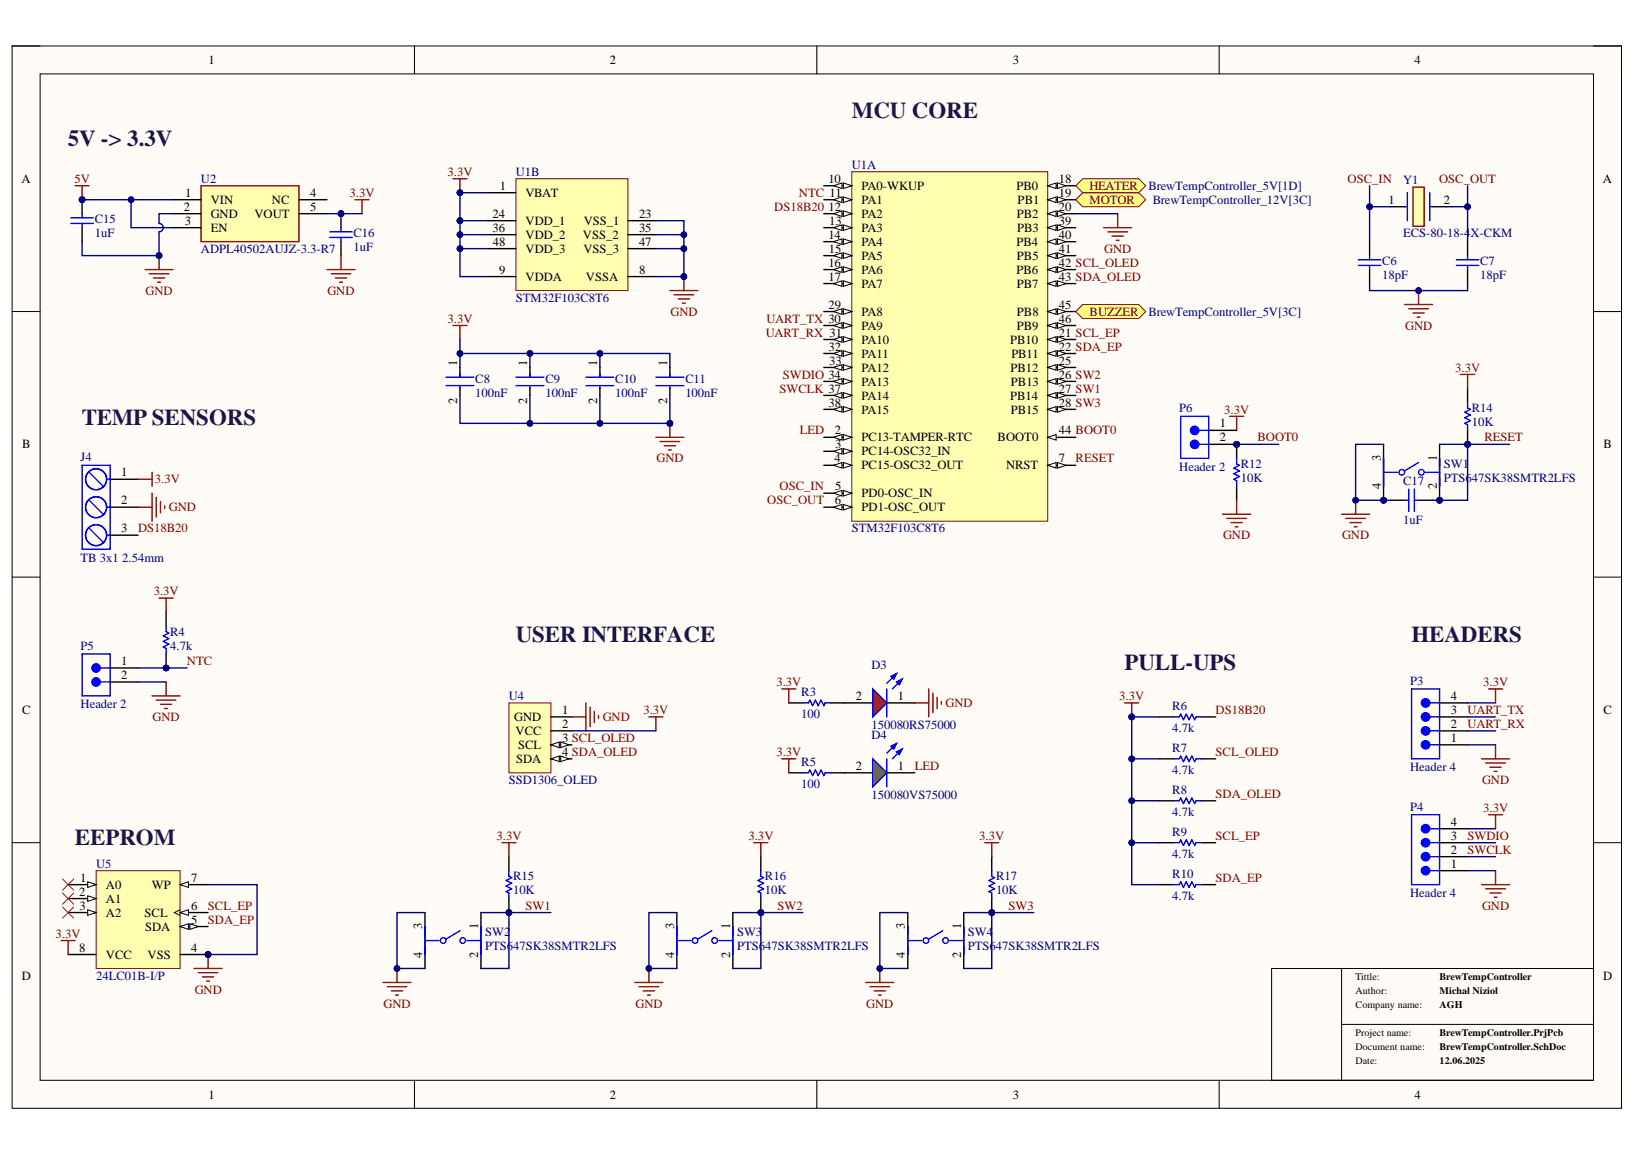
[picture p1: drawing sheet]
<svg xmlns="http://www.w3.org/2000/svg" width="297mm" height="210mm" viewBox="0 0 297 210" stroke-linecap="round" stroke-linejoin="round" font-family="sans-serif">
<defs><g id="words">
<g font-size="4.1" fill="#20124d">
<text x="154.7" y="21.4">MCU CORE</text>
<text x="12.3" y="26.5">5V -&gt; 3.3V</text>
<text x="14.9" y="77.2">TEMP SENSORS</text>
<text x="93.7" y="116.6">USER INTERFACE</text>
<text x="256.3" y="116.6">HEADERS</text>
<text x="204.2" y="121.6">PULL-UPS</text>
<text x="13.6" y="153.4">EEPROM</text>
</g>
<g font-size="2.3">
<text x="37.8" y="11.6">1</text>
<text x="110.7" y="11.6">2</text>
<text x="183.9" y="11.6">3</text>
<text x="256.8" y="11.6">4</text>
<text x="3.9" y="33.2">A</text>
<text x="33.6" y="35.8">1</text>
<text x="56.3" y="35.8">4</text>
<text x="90.8" y="34.5">1</text>
<text x="95.4" y="35.8">VBAT</text>
<text x="150.4" y="33.2">10</text>
<text x="156.4" y="34.5">PA0-WKUP</text>
<text x="184.6" y="34.5">PB0</text>
<text x="192.3" y="33.2">18</text>
<text x="192.3" y="35.8">19</text>
<text x="291" y="33.2">A</text>
<text x="33.4" y="38.3">2</text>
<text x="33.5" y="40.8">3</text>
<text x="38.3" y="37">VIN</text>
<text x="38.3" y="39.6">GND</text>
<text x="46.2" y="39.6">VOUT</text>
<text x="49.4" y="37">NC</text>
<text x="56.3" y="38.3">5</text>
<text x="89.4" y="39.6">24</text>
<text x="95.4" y="40.8">VDD_1</text>
<text x="106" y="40.8">VSS_1</text>
<text x="116" y="39.6">23</text>
<text x="150.4" y="38.3">12</text>
<text x="150.5" y="40.8">13</text>
<text x="156.4" y="37">PA1</text>
<text x="156.4" y="39.6">PA2</text>
<text x="184.6" y="39.6">PB2</text>
<text x="184.8" y="37">PB1</text>
<text x="192.3" y="38.3">20</text>
<text x="192.3" y="40.8">39</text>
<text x="252.1" y="37">1</text>
<text x="262.1" y="37">2</text>
<text x="38.3" y="42.1">EN</text>
<text x="89.4" y="42.1">36</text>
<text x="89.5" y="44.6">48</text>
<text x="95.4" y="43.4">VDD_2</text>
<text x="95.4" y="45.9">VDD_3</text>
<text x="105.8" y="43.4">VSS_2</text>
<text x="105.9" y="45.9">VSS_3</text>
<text x="116" y="42.1">35</text>
<text x="116" y="44.6">47</text>
<text x="150.4" y="43.4">14</text>
<text x="150.5" y="45.9">15</text>
<text x="156.4" y="42.1">PA3</text>
<text x="156.4" y="44.6">PA4</text>
<text x="156.4" y="47.2">PA5</text>
<text x="184.6" y="44.6">PB4</text>
<text x="184.6" y="47.2">PB5</text>
<text x="184.7" y="42.1">PB3</text>
<text x="192.3" y="43.4">40</text>
<text x="192.3" y="45.9">41</text>
<text x="90.6" y="49.7">9</text>
<text x="95.4" y="51">VDDA</text>
<text x="106.4" y="51">VSSA</text>
<text x="116" y="49.7">8</text>
<text x="150.4" y="48.4">16</text>
<text x="150.4" y="51">17</text>
<text x="156.4" y="49.7">PA6</text>
<text x="156.4" y="52.2">PA7</text>
<text x="184.6" y="49.7">PB6</text>
<text x="184.6" y="52.2">PB7</text>
<text x="192.3" y="48.4">42 SCL_OLED</text>
<text x="192.3" y="51">43 SDA_OLED</text>
<text x="150.4" y="56">29</text>
<text x="156.4" y="57.3">PA8</text>
<text x="156.4" y="59.8">PA9</text>
<text x="184.6" y="59.8">PB9</text>
<text x="184.6" y="57.3">PB8</text>
<text x="192.3" y="56">45</text>
<text x="192.3" y="58.6">46</text>
<text x="150.4" y="63.7">32</text>
<text x="156.4" y="62.4">PA10</text>
<text x="156.4" y="64.9">PA11</text>
<text x="183.4" y="62.4">PB10</text>
<text x="183.6" y="64.9">PB11</text>
<text x="192.3" y="61.1">21 SCL_EP</text>
<text x="192.3" y="63.7">22 SDA_EP</text>
<text x="83" y="66.5" transform="rotate(-90 83 66.5)">1</text>
<text x="95.7" y="66.5" transform="rotate(-90 95.7 66.5)">1</text>
<text x="108.4" y="66.5" transform="rotate(-90 108.4 66.5)">1</text>
<text x="121.1" y="66.5" transform="rotate(-90 121.1 66.5)">1</text>
<text x="150.5" y="66.2">33</text>
<text x="156.4" y="67.5">PA12</text>
<text x="156.4" y="70">PA13</text>
<text x="183.5" y="67.5">PB12</text>
<text x="183.5" y="70">PB13</text>
<text x="192.3" y="66.2">25</text>
<text x="192.3" y="68.7">26 SW2</text>
<text x="192.3" y="71.3">27 SW1</text>
<text x="83" y="73.4" transform="rotate(-90 83 73.4)">2</text>
<text x="95.7" y="73.4" transform="rotate(-90 95.7 73.4)">2</text>
<text x="108.4" y="73.4" transform="rotate(-90 108.4 73.4)">2</text>
<text x="121.1" y="73.4" transform="rotate(-90 121.1 73.4)">2</text>
<text x="150.4" y="73.8">38</text>
<text x="156.4" y="72.5">PA14</text>
<text x="156.4" y="75.1">PA15</text>
<text x="183.4" y="72.5">PB14</text>
<text x="183.5" y="75.1">PB15</text>
<text x="192.3" y="73.8">28 SW3</text>
<text x="221.5" y="77.6">1</text>
<text x="4" y="81.4">B</text>
<text x="151.5" y="84">4</text>
<text x="151.6" y="78.9">2</text>
<text x="151.7" y="81.4">3</text>
<text x="156.4" y="80.2">PC13-TAMPER-RTC</text>
<text x="156.4" y="82.7">PC14-OSC32_IN</text>
<text x="181.1" y="80.2">BOOT0</text>
<text x="192.3" y="78.9">44 BOOT0</text>
<text x="192.3" y="84">7</text>
<text x="221.5" y="80.2">2</text>
<text x="250.7" y="83.7" transform="rotate(-90 250.7 83.7)">3</text>
<text x="260.9" y="83.7" transform="rotate(-90 260.9 83.7)">1</text>
<text x="291.2" y="81.4">B</text>
<text x="22" y="86.5">1</text>
<text x="151.6" y="89.1">5</text>
<text x="156.4" y="85.2">PC15-OSC32_OUT</text>
<text x="182.7" y="85.2">NRST</text>
<text x="250.7" y="88.9" transform="rotate(-90 250.7 88.9)">4</text>
<text x="260.9" y="88.9" transform="rotate(-90 260.9 88.9)">2</text>
<text x="22" y="91.6">2</text>
<text x="151.6" y="91.6">6</text>
<text x="156.4" y="90.3">PD0-OSC_IN</text>
<text x="156.4" y="92.9">PD1-OSC_OUT</text>
<text x="22" y="96.7">3</text>
<text x="22" y="123.3">2</text>
<text x="22" y="120.8">1</text>
<text x="4" y="129.6">C</text>
<text x="93.4" y="130.9">GND</text>
<text x="102.1" y="129.6">1</text>
<text x="155.4" y="127.1">2</text>
<text x="163" y="127.1">1</text>
<text x="263.4" y="129.6">3</text>
<text x="263.4" y="127.1">4</text>
<text x="291.2" y="129.6">C</text>
<text x="93.6" y="133.5">VCC</text>
<text x="94.1" y="136">SCL</text>
<text x="102.1" y="132.2">2</text>
<text x="102.1" y="137.3">4 SDA_OLED</text>
<text x="102.1" y="134.7">3 SCL_OLED</text>
<text x="263.4" y="132.2">2</text>
<text x="263.4" y="134.7">1</text>
<text x="93.7" y="138.5">SDA</text>
<text x="155.4" y="139.8">2</text>
<text x="163" y="139.8">1</text>
<text x="263.4" y="150">4</text>
<text x="263.4" y="155">2</text>
<text x="263.4" y="152.5">3</text>
<text x="14.5" y="160.1">1</text>
<text x="19.2" y="161.4">A0</text>
<text x="27.6" y="161.4">WP</text>
<text x="34.7" y="160.1">7</text>
<text x="263.4" y="157.6">1</text>
<text x="14.4" y="162.6">2</text>
<text x="14.5" y="165.2">3</text>
<text x="19.2" y="166.4">A2</text>
<text x="19.2" y="163.9">A1</text>
<text x="26.3" y="166.4">SCL</text>
<text x="34.7" y="167.7">5</text>
<text x="34.7" y="165.2">6</text>
<text x="14.4" y="172.8">8</text>
<text x="26.3" y="169">SDA</text>
<text x="34.7" y="172.8">4</text>
<text x="76.7" y="173.9" transform="rotate(-90 76.7 173.9)">4</text>
<text x="76.7" y="168.8" transform="rotate(-90 76.7 168.8)">3</text>
<text x="86.8" y="173.9" transform="rotate(-90 86.8 173.9)">2</text>
<text x="86.8" y="168.8" transform="rotate(-90 86.8 168.8)">1</text>
<text x="122.4" y="173.9" transform="rotate(-90 122.4 173.9)">4</text>
<text x="122.4" y="168.8" transform="rotate(-90 122.4 168.8)">3</text>
<text x="132.6" y="173.9" transform="rotate(-90 132.6 173.9)">2</text>
<text x="132.6" y="168.8" transform="rotate(-90 132.6 168.8)">1</text>
<text x="164.3" y="173.9" transform="rotate(-90 164.3 173.9)">4</text>
<text x="164.3" y="168.8" transform="rotate(-90 164.3 168.8)">3</text>
<text x="174.5" y="173.9" transform="rotate(-90 174.5 173.9)">2</text>
<text x="174.5" y="168.8" transform="rotate(-90 174.5 168.8)">1</text>
<text x="4" y="177.9">D</text>
<text x="19.2" y="174.1">VCC</text>
<text x="26.8" y="174.1">VSS</text>
<text x="291.1" y="177.9">D</text>
<text x="37.8" y="199.5">1</text>
<text x="110.7" y="199.5">2</text>
<text x="183.9" y="199.5">3</text>
<text x="256.8" y="199.5">4</text>
</g>
<g font-size="2.3" fill="#800000">
<text x="13.5" y="33.2">5V</text>
<text x="63.5" y="35.8">3.3V</text>
<text x="81.3" y="31.9">3.3V</text>
<text x="145.1" y="35.8">NTC 11</text>
<text x="197.8" y="34.5">HEATER</text>
<text x="244.7" y="33.2">OSC_IN</text>
<text x="261.3" y="33.2">OSC_OUT</text>
<text x="140.6" y="38.3">DS18B20</text>
<text x="197.8" y="37">MOTOR</text>
<text x="200.5" y="45.9">GND</text>
<text x="26.4" y="53.5">GND</text>
<text x="59.4" y="53.5">GND</text>
<text x="81.3" y="58.6">3.3V</text>
<text x="121.7" y="57.3">GND</text>
<text x="139.1" y="58.6">UART_TX 30</text>
<text x="197.8" y="57.3">BUZZER</text>
<text x="255.1" y="59.8">GND</text>
<text x="139" y="61.1">UART_RX 31</text>
<text x="141.5" y="71.3">SWCLK 37</text>
<text x="142.2" y="68.7">SWDIO 34</text>
<text x="264.2" y="67.5">3.3V</text>
<text x="222.3" y="75.1">3.3V</text>
<text x="119.2" y="84">GND</text>
<text x="145.2" y="78.9">LED</text>
<text x="195.3" y="84">RESET</text>
<text x="228.3" y="80.2">BOOT0</text>
<text x="269.5" y="80.2">RESET</text>
<text x="28.1" y="87.8">3.3V</text>
<text x="141.6" y="89.1">OSC_IN</text>
<text x="30.7" y="92.9">GND</text>
<text x="139.3" y="91.6">OSC_OUT</text>
<text x="25.1" y="96.7">DS18B20</text>
<text x="222.1" y="97.9">GND</text>
<text x="243.7" y="97.9">GND</text>
<text x="27.9" y="108.1">3.3V</text>
<text x="34" y="120.8">NTC</text>
<text x="141" y="124.6">3.3V</text>
<text x="269.3" y="124.6">3.3V</text>
<text x="27.7" y="130.9">GND</text>
<text x="109.4" y="130.9">GND</text>
<text x="116.8" y="129.6">3.3V</text>
<text x="171.7" y="128.4">GND</text>
<text x="203.2" y="127.1">3.3V</text>
<text x="220.7" y="129.6">DS18B20</text>
<text x="266.5" y="129.6">UART_TX</text>
<text x="141" y="137.3">3.3V</text>
<text x="220.7" y="137.3">SCL_OLED</text>
<text x="266.5" y="132.2">UART_RX</text>
<text x="166.1" y="139.8">LED</text>
<text x="269.1" y="142.4">GND</text>
<text x="220.7" y="144.9">SDA_OLED</text>
<text x="269.3" y="147.4">3.3V</text>
<text x="90.1" y="152.5">3.3V</text>
<text x="135.9" y="152.5">3.3V</text>
<text x="177.8" y="152.5">3.3V</text>
<text x="220.7" y="152.5">SCL_EP</text>
<text x="266.5" y="152.5">SWDIO</text>
<text x="266.5" y="155">SWCLK</text>
<text x="220.7" y="160.1">SDA_EP</text>
<text x="37.8" y="165.2">SCL_EP</text>
<text x="37.8" y="167.7">SDA_EP</text>
<text x="95.4" y="165.2">SW1</text>
<text x="141.2" y="165.2">SW2</text>
<text x="183.1" y="165.2">SW3</text>
<text x="269.1" y="165.2">GND</text>
<text x="10.1" y="170.3">3.3V</text>
<text x="35.3" y="180.4">GND</text>
<text x="69.6" y="182.9">GND</text>
<text x="115.4" y="182.9">GND</text>
<text x="157.3" y="182.9">GND</text>
</g>
<g font-size="2.3" fill="#000080">
<text x="36.5" y="33.2">U2</text>
<text x="93.7" y="31.9">U1B</text>
<text x="154.7" y="30.7">U1A</text>
<text x="208.5" y="34.5">BrewTempController_5V[1D]</text>
<text x="254.7" y="33.4">Y1</text>
<text x="17.2" y="40.6">C15</text>
<text x="209.3" y="37">BrewTempController_12V[3C]</text>
<text x="17.2" y="43.1">1uF</text>
<text x="36.5" y="45.9">ADPL40502AUJZ-3.3-R7</text>
<text x="64.2" y="43.1">C16</text>
<text x="64.2" y="45.6">1uF</text>
<text x="254.7" y="43.1">ECS-80-18-4X-CKM</text>
<text x="250.9" y="48.2">C6</text>
<text x="250.9" y="50.7">18pF</text>
<text x="268.7" y="48.2">C7</text>
<text x="268.7" y="50.7">18pF</text>
<text x="93.7" y="54.8">STM32F103C8T6</text>
<text x="208.5" y="57.3">BrewTempController_5V[3C]</text>
<text x="86.3" y="69.5">C8</text>
<text x="99" y="69.5">C9</text>
<text x="111.7" y="69.5">C10</text>
<text x="124.4" y="69.5">C11</text>
<text x="86.3" y="72">100nF</text>
<text x="99" y="72">100nF</text>
<text x="111.7" y="72">100nF</text>
<text x="124.4" y="72">100nF</text>
<text x="214.1" y="74.8">P6</text>
<text x="267.2" y="74.8">R14</text>
<text x="267.2" y="77.4">10K</text>
<text x="14.6" y="83.7">J4</text>
<text x="214.1" y="85.5">Header 2</text>
<text x="225.3" y="85">R12</text>
<text x="225.3" y="87.5">10K</text>
<text x="254.7" y="88">C17</text>
<text x="262.1" y="85">SW1</text>
<text x="262.1" y="87.5">PTS647SK38SMTR2LFS</text>
<text x="254.7" y="95.1">1uF</text>
<text x="14.6" y="102">TB 3x1 2.54mm</text>
<text x="154.7" y="96.7">STM32F103C8T6</text>
<text x="14.6" y="118">P5</text>
<text x="30.9" y="115.5">R4</text>
<text x="30.9" y="118">4.7k</text>
<text x="158.2" y="121.5">D3</text>
<text x="256" y="124.3">P3</text>
<text x="14.6" y="128.6">Header 2</text>
<text x="92.4" y="127.1">U4</text>
<text x="145.5" y="126.4">R3</text>
<text x="145.5" y="130.4">100</text>
<text x="212.8" y="128.9">R6</text>
<text x="158.2" y="132.4">150080RS75000</text>
<text x="158.2" y="134.2">D4</text>
<text x="212.8" y="132.9">4.7k</text>
<text x="212.8" y="136.5">R7</text>
<text x="92.4" y="142.4">SSD1306_OLED</text>
<text x="145.5" y="139">R5</text>
<text x="145.5" y="143.1">100</text>
<text x="212.8" y="140.5">4.7k</text>
<text x="256" y="140">Header 4</text>
<text x="158.2" y="145.1">150080VS75000</text>
<text x="212.8" y="144.1">R8</text>
<text x="212.8" y="148.2">4.7k</text>
<text x="256" y="147.2">P4</text>
<text x="212.8" y="151.7">R9</text>
<text x="212.8" y="155.8">4.7k</text>
<text x="17.5" y="157.6">U5</text>
<text x="93.1" y="159.8">R15</text>
<text x="138.9" y="159.8">R16</text>
<text x="180.8" y="159.8">R17</text>
<text x="212.8" y="159.3">R10</text>
<text x="93.1" y="162.4">10K</text>
<text x="138.9" y="162.4">10K</text>
<text x="180.8" y="162.4">10K</text>
<text x="212.8" y="163.4">4.7k</text>
<text x="256" y="162.9">Header 4</text>
<text x="88.1" y="170">SW2</text>
<text x="88.1" y="172.6">PTS647SK38SMTR2LFS</text>
<text x="133.8" y="170">SW3</text>
<text x="133.8" y="172.6">PTS647SK38SMTR2LFS</text>
<text x="175.7" y="170">SW4</text>
<text x="175.7" y="172.6">PTS647SK38SMTR2LFS</text>
<text x="17.5" y="177.9">24LC01B-I/P</text>
</g>
<g font-size="1.8">
<text x="246.1" y="178">Tittle:</text>
<text x="261.4" y="178">BrewTempController</text>
<text x="246.1" y="180.5">Author:</text>
<text x="246.1" y="183">Company name:</text>
<text x="261.4" y="180.5">Michał Nizioł</text>
<text x="261.4" y="183">AGH</text>
<text x="246.1" y="188.1">Project name:</text>
<text x="246.1" y="190.7">Document name:</text>
<text x="261.4" y="188.1">BrewTempController.PrjPcb</text>
<text x="261.4" y="190.7">BrewTempController.SchDoc</text>
<text x="246.1" y="193.2">Date:</text>
<text x="261.4" y="193.2">12.06.2025</text>
</g>
</g></defs>
<path d="M2.2 8.3h292.2v192.9h-292.2z" fill-rule="evenodd" fill="#fffcf8"/>
<path d="M2.2 8.3h292.2v192.9h-292.2z" fill="none" stroke="#000" stroke-width=".18"/>
<path d="M7.3 13.4h282v182.8h-282z" fill-rule="evenodd" fill="#fffcf8"/>
<g fill="none" stroke="#000" stroke-width=".18">
<path d="M2.2 8.3h5.1M7.3 13.4h282v182.8h-282zM75.3 8.3v5.1M148.3 8.3v5.1M221.4 8.3v5.1M289.3 8.3h5.1v5.1M2.2 56.6h5.1M289.3 56.6h5.1M2.2 104.8h5.1M289.3 104.8h5.1M2.2 153h5.1M289.3 153h5.1"/>
<path d="M230.9 175.9h58.4v20.3h-58.4zM243.6 175.9v20.3M75.3 196.2v5M148.3 196.2v5M221.4 196.2v5M243.6 186h45.7M294.4 196.2v5"/>
</g>
<path d="M96.2 66.7v1.8M96.2 70.3v1.5" fill="none" stroke="#000" stroke-width=".25"/>
<path d="M93.7 68.5h5.1M93.7 70h5.1M96.2 67.7v.8M96.2 70.3v.2" fill="none" stroke="#00f" stroke-width=".25"/>
<path d="M36.5 33.7h17.8v10.2h-17.8z" fill-rule="evenodd" fill="#ffffb0"/>
<path d="M36.5 33.7h17.8v10.2h-17.8z" fill="none" stroke="#800000" stroke-width=".25"/>
<path d="M31.4 36.3h5.1M31.4 38.8h5.1M54.3 36.3h5.1M54.3 38.8h5.1M31.4 41.3h5.1" fill="none" stroke="#000" stroke-width=".25"/>
<path d="M154.7 31.2h35.5v63.4h-35.5z" fill-rule="evenodd" fill="#ffffb0"/>
<path d="M154.7 31.2h35.5v63.4h-35.5z" fill="none" stroke="#800000" stroke-width=".18"/>
<path d="M190.2 79.4h5.1" fill="none" stroke="#000" stroke-width=".25"/>
<path d="M190.2 79.4l1.6-.5v1z" fill="#f8fcff"/>
<path d="M190.2 79.4l1.6-.5v1z" fill="none" stroke="#000" stroke-width=".18"/>
<path d="M190.2 84.5h5.1" fill="none" stroke="#000" stroke-width=".25"/>
<path d="M190.2 84.5l1.6-.5v1z" fill="#f8fcff"/>
<path d="M190.2 84.5l1.6-.5v1z" fill="none" stroke="#000" stroke-width=".18"/>
<path d="M192 84l1.5 .5-1.5 .5z" fill="#f8fcff"/>
<path d="M192 84l1.5 .5-1.5 .5z" fill="none" stroke="#000" stroke-width=".18"/>
<path d="M149.6 33.7h5.1" fill="none" stroke="#000" stroke-width=".25"/>
<path d="M153.1 33.2l1.6 .5-1.6 .5z" fill="#f8fcff"/>
<path d="M153.1 33.2l1.6 .5-1.6 .5z" fill="none" stroke="#000" stroke-width=".18"/>
<path d="M151.4 33.7l1.5-.5v1z" fill="#f8fcff"/>
<path d="M151.4 33.7l1.5-.5v1z" fill="none" stroke="#000" stroke-width=".18"/>
<path d="M149.6 36.3h5.1" fill="none" stroke="#000" stroke-width=".25"/>
<path d="M153.1 35.8l1.6 .5-1.6 .5z" fill="#f8fcff"/>
<path d="M153.1 35.8l1.6 .5-1.6 .5z" fill="none" stroke="#000" stroke-width=".18"/>
<path d="M151.4 36.3l1.5-.5v1z" fill="#f8fcff"/>
<path d="M151.4 36.3l1.5-.5v1z" fill="none" stroke="#000" stroke-width=".18"/>
<path d="M149.6 61.6h5.1" fill="none" stroke="#000" stroke-width=".25"/>
<path d="M153.1 61.1l1.6 .5-1.6 .5z" fill="#f8fcff"/>
<path d="M153.1 61.1l1.6 .5-1.6 .5z" fill="none" stroke="#000" stroke-width=".18"/>
<path d="M151.4 61.6l1.5-.5v1z" fill="#f8fcff"/>
<path d="M151.4 61.6l1.5-.5v1z" fill="none" stroke="#000" stroke-width=".18"/>
<path d="M149.6 64.2h5.1" fill="none" stroke="#000" stroke-width=".25"/>
<path d="M153.1 63.7l1.6 .5-1.6 .5z" fill="#f8fcff"/>
<path d="M153.1 63.7l1.6 .5-1.6 .5z" fill="none" stroke="#000" stroke-width=".18"/>
<path d="M151.4 64.2l1.5-.5v1z" fill="#f8fcff"/>
<path d="M151.4 64.2l1.5-.5v1z" fill="none" stroke="#000" stroke-width=".18"/>
<path d="M149.6 66.7h5.1" fill="none" stroke="#000" stroke-width=".25"/>
<path d="M153.1 66.2l1.6 .5-1.6 .5z" fill="#f8fcff"/>
<path d="M153.1 66.2l1.6 .5-1.6 .5z" fill="none" stroke="#000" stroke-width=".18"/>
<path d="M151.4 66.7l1.5-.5v1z" fill="#f8fcff"/>
<path d="M151.4 66.7l1.5-.5v1z" fill="none" stroke="#000" stroke-width=".18"/>
<path d="M149.6 69.3h5.1" fill="none" stroke="#000" stroke-width=".25"/>
<path d="M153.1 68.7l1.6 .6-1.6 .5z" fill="#f8fcff"/>
<path d="M153.1 68.7l1.6 .6-1.6 .5z" fill="none" stroke="#000" stroke-width=".18"/>
<path d="M151.4 69.3l1.5-.6v1.1z" fill="#f8fcff"/>
<path d="M151.4 69.3l1.5-.6v1.1z" fill="none" stroke="#000" stroke-width=".18"/>
<path d="M149.6 71.8h5.1" fill="none" stroke="#000" stroke-width=".25"/>
<path d="M153.1 71.3l1.6 .5-1.6 .5z" fill="#f8fcff"/>
<path d="M153.1 71.3l1.6 .5-1.6 .5z" fill="none" stroke="#000" stroke-width=".18"/>
<path d="M151.4 71.8l1.5-.5v1z" fill="#f8fcff"/>
<path d="M151.4 71.8l1.5-.5v1z" fill="none" stroke="#000" stroke-width=".18"/>
<path d="M149.6 74.3h5.1" fill="none" stroke="#000" stroke-width=".25"/>
<path d="M153.1 73.8l1.6 .5-1.6 .5z" fill="#f8fcff"/>
<path d="M153.1 73.8l1.6 .5-1.6 .5z" fill="none" stroke="#000" stroke-width=".18"/>
<path d="M151.4 74.3l1.5-.5v1z" fill="#f8fcff"/>
<path d="M151.4 74.3l1.5-.5v1z" fill="none" stroke="#000" stroke-width=".18"/>
<path d="M149.6 38.8h5.1" fill="none" stroke="#000" stroke-width=".25"/>
<path d="M153.1 38.3l1.6 .5-1.6 .5z" fill="#f8fcff"/>
<path d="M153.1 38.3l1.6 .5-1.6 .5z" fill="none" stroke="#000" stroke-width=".18"/>
<path d="M151.4 38.8l1.5-.5v1z" fill="#f8fcff"/>
<path d="M151.4 38.8l1.5-.5v1z" fill="none" stroke="#000" stroke-width=".18"/>
<path d="M149.6 41.3h5.1" fill="none" stroke="#000" stroke-width=".25"/>
<path d="M153.1 40.8l1.6 .5-1.6 .5z" fill="#f8fcff"/>
<path d="M153.1 40.8l1.6 .5-1.6 .5z" fill="none" stroke="#000" stroke-width=".18"/>
<path d="M151.4 41.3l1.5-.5v1z" fill="#f8fcff"/>
<path d="M151.4 41.3l1.5-.5v1z" fill="none" stroke="#000" stroke-width=".18"/>
<path d="M149.6 43.9h5.1" fill="none" stroke="#000" stroke-width=".25"/>
<path d="M153.1 43.4l1.6 .5-1.6 .5z" fill="#f8fcff"/>
<path d="M153.1 43.4l1.6 .5-1.6 .5z" fill="none" stroke="#000" stroke-width=".18"/>
<path d="M151.4 43.9l1.5-.5v1z" fill="#f8fcff"/>
<path d="M151.4 43.9l1.5-.5v1z" fill="none" stroke="#000" stroke-width=".18"/>
<path d="M149.6 46.4h5.1" fill="none" stroke="#000" stroke-width=".25"/>
<path d="M153.1 45.9l1.6 .5-1.6 .5z" fill="#f8fcff"/>
<path d="M153.1 45.9l1.6 .5-1.6 .5z" fill="none" stroke="#000" stroke-width=".18"/>
<path d="M151.4 46.4l1.5-.5v1z" fill="#f8fcff"/>
<path d="M151.4 46.4l1.5-.5v1z" fill="none" stroke="#000" stroke-width=".18"/>
<path d="M149.6 49h5.1" fill="none" stroke="#000" stroke-width=".25"/>
<path d="M153.1 48.4l1.6 .6-1.6 .5z" fill="#f8fcff"/>
<path d="M153.1 48.4l1.6 .6-1.6 .5z" fill="none" stroke="#000" stroke-width=".18"/>
<path d="M151.4 49l1.5-.6v1.1z" fill="#f8fcff"/>
<path d="M151.4 49l1.5-.6v1.1z" fill="none" stroke="#000" stroke-width=".18"/>
<path d="M149.6 51.5h5.1" fill="none" stroke="#000" stroke-width=".25"/>
<path d="M153.1 51l1.6 .5-1.6 .5z" fill="#f8fcff"/>
<path d="M153.1 51l1.6 .5-1.6 .5z" fill="none" stroke="#000" stroke-width=".18"/>
<path d="M151.4 51.5l1.5-.5v1z" fill="#f8fcff"/>
<path d="M151.4 51.5l1.5-.5v1z" fill="none" stroke="#000" stroke-width=".18"/>
<path d="M149.6 56.6h5.1" fill="none" stroke="#000" stroke-width=".25"/>
<path d="M153.1 56.1l1.6 .5-1.6 .5z" fill="#f8fcff"/>
<path d="M153.1 56.1l1.6 .5-1.6 .5z" fill="none" stroke="#000" stroke-width=".18"/>
<path d="M151.4 56.6l1.5-.5v1z" fill="#f8fcff"/>
<path d="M151.4 56.6l1.5-.5v1z" fill="none" stroke="#000" stroke-width=".18"/>
<path d="M149.6 59.1h5.1" fill="none" stroke="#000" stroke-width=".25"/>
<path d="M153.1 58.6l1.6 .5-1.6 .5z" fill="#f8fcff"/>
<path d="M153.1 58.6l1.6 .5-1.6 .5z" fill="none" stroke="#000" stroke-width=".18"/>
<path d="M151.4 59.1l1.5-.5v1z" fill="#f8fcff"/>
<path d="M151.4 59.1l1.5-.5v1z" fill="none" stroke="#000" stroke-width=".18"/>
<path d="M190.2 33.7h5.1" fill="none" stroke="#000" stroke-width=".25"/>
<path d="M190.2 33.7l1.6-.5v1z" fill="#f8fcff"/>
<path d="M190.2 33.7l1.6-.5v1z" fill="none" stroke="#000" stroke-width=".18"/>
<path d="M192 33.2l1.5 .5-1.5 .5z" fill="#f8fcff"/>
<path d="M192 33.2l1.5 .5-1.5 .5z" fill="none" stroke="#000" stroke-width=".18"/>
<path d="M190.2 36.3h5.1" fill="none" stroke="#000" stroke-width=".25"/>
<path d="M190.2 36.3l1.6-.5v1z" fill="#f8fcff"/>
<path d="M190.2 36.3l1.6-.5v1z" fill="none" stroke="#000" stroke-width=".18"/>
<path d="M192 35.8l1.5 .5-1.5 .5z" fill="#f8fcff"/>
<path d="M192 35.8l1.5 .5-1.5 .5z" fill="none" stroke="#000" stroke-width=".18"/>
<path d="M190.2 61.6h5.1" fill="none" stroke="#000" stroke-width=".25"/>
<path d="M190.2 61.6l1.6-.5v1z" fill="#f8fcff"/>
<path d="M190.2 61.6l1.6-.5v1z" fill="none" stroke="#000" stroke-width=".18"/>
<path d="M192 61.1l1.5 .5-1.5 .5z" fill="#f8fcff"/>
<path d="M192 61.1l1.5 .5-1.5 .5z" fill="none" stroke="#000" stroke-width=".18"/>
<path d="M190.2 64.2h5.1" fill="none" stroke="#000" stroke-width=".25"/>
<path d="M190.2 64.2l1.6-.5v1z" fill="#f8fcff"/>
<path d="M190.2 64.2l1.6-.5v1z" fill="none" stroke="#000" stroke-width=".18"/>
<path d="M192 63.7l1.5 .5-1.5 .5z" fill="#f8fcff"/>
<path d="M192 63.7l1.5 .5-1.5 .5z" fill="none" stroke="#000" stroke-width=".18"/>
<path d="M190.2 66.7h5.1" fill="none" stroke="#000" stroke-width=".25"/>
<path d="M190.2 66.7l1.6-.5v1z" fill="#f8fcff"/>
<path d="M190.2 66.7l1.6-.5v1z" fill="none" stroke="#000" stroke-width=".18"/>
<path d="M192 66.2l1.5 .5-1.5 .5z" fill="#f8fcff"/>
<path d="M192 66.2l1.5 .5-1.5 .5z" fill="none" stroke="#000" stroke-width=".18"/>
<path d="M190.2 69.3h5.1" fill="none" stroke="#000" stroke-width=".25"/>
<path d="M190.2 69.3l1.6-.6v1.1z" fill="#f8fcff"/>
<path d="M190.2 69.3l1.6-.6v1.1z" fill="none" stroke="#000" stroke-width=".18"/>
<path d="M192 68.7l1.5 .6-1.5 .5z" fill="#f8fcff"/>
<path d="M192 68.7l1.5 .6-1.5 .5z" fill="none" stroke="#000" stroke-width=".18"/>
<path d="M190.2 71.8h5.1" fill="none" stroke="#000" stroke-width=".25"/>
<path d="M190.2 71.8l1.6-.5v1z" fill="#f8fcff"/>
<path d="M190.2 71.8l1.6-.5v1z" fill="none" stroke="#000" stroke-width=".18"/>
<path d="M192 71.3l1.5 .5-1.5 .5z" fill="#f8fcff"/>
<path d="M192 71.3l1.5 .5-1.5 .5z" fill="none" stroke="#000" stroke-width=".18"/>
<path d="M190.2 74.3h5.1" fill="none" stroke="#000" stroke-width=".25"/>
<path d="M190.2 74.3l1.6-.5v1z" fill="#f8fcff"/>
<path d="M190.2 74.3l1.6-.5v1z" fill="none" stroke="#000" stroke-width=".18"/>
<path d="M192 73.8l1.5 .5-1.5 .5z" fill="#f8fcff"/>
<path d="M192 73.8l1.5 .5-1.5 .5z" fill="none" stroke="#000" stroke-width=".18"/>
<path d="M190.2 38.8h5.1" fill="none" stroke="#000" stroke-width=".25"/>
<path d="M190.2 38.8l1.6-.5v1z" fill="#f8fcff"/>
<path d="M190.2 38.8l1.6-.5v1z" fill="none" stroke="#000" stroke-width=".18"/>
<path d="M192 38.3l1.5 .5-1.5 .5z" fill="#f8fcff"/>
<path d="M192 38.3l1.5 .5-1.5 .5z" fill="none" stroke="#000" stroke-width=".18"/>
<path d="M190.2 41.3h5.1" fill="none" stroke="#000" stroke-width=".25"/>
<path d="M190.2 41.3l1.6-.5v1z" fill="#f8fcff"/>
<path d="M190.2 41.3l1.6-.5v1z" fill="none" stroke="#000" stroke-width=".18"/>
<path d="M192 40.8l1.5 .5-1.5 .5z" fill="#f8fcff"/>
<path d="M192 40.8l1.5 .5-1.5 .5z" fill="none" stroke="#000" stroke-width=".18"/>
<path d="M190.2 43.9h5.1" fill="none" stroke="#000" stroke-width=".25"/>
<path d="M190.2 43.9l1.6-.5v1z" fill="#f8fcff"/>
<path d="M190.2 43.9l1.6-.5v1z" fill="none" stroke="#000" stroke-width=".18"/>
<path d="M192 43.4l1.5 .5-1.5 .5z" fill="#f8fcff"/>
<path d="M192 43.4l1.5 .5-1.5 .5z" fill="none" stroke="#000" stroke-width=".18"/>
<path d="M190.2 46.4h5.1" fill="none" stroke="#000" stroke-width=".25"/>
<path d="M190.2 46.4l1.6-.5v1z" fill="#f8fcff"/>
<path d="M190.2 46.4l1.6-.5v1z" fill="none" stroke="#000" stroke-width=".18"/>
<path d="M192 45.9l1.5 .5-1.5 .5z" fill="#f8fcff"/>
<path d="M192 45.9l1.5 .5-1.5 .5z" fill="none" stroke="#000" stroke-width=".18"/>
<path d="M190.2 49h5.1" fill="none" stroke="#000" stroke-width=".25"/>
<path d="M190.2 49l1.6-.6v1.1z" fill="#f8fcff"/>
<path d="M190.2 49l1.6-.6v1.1z" fill="none" stroke="#000" stroke-width=".18"/>
<path d="M192 48.4l1.5 .6-1.5 .5z" fill="#f8fcff"/>
<path d="M192 48.4l1.5 .6-1.5 .5z" fill="none" stroke="#000" stroke-width=".18"/>
<path d="M190.2 51.5h5.1" fill="none" stroke="#000" stroke-width=".25"/>
<path d="M190.2 51.5l1.6-.5v1z" fill="#f8fcff"/>
<path d="M190.2 51.5l1.6-.5v1z" fill="none" stroke="#000" stroke-width=".18"/>
<path d="M192 51l1.5 .5-1.5 .5z" fill="#f8fcff"/>
<path d="M192 51l1.5 .5-1.5 .5z" fill="none" stroke="#000" stroke-width=".18"/>
<path d="M190.2 56.6h5.1" fill="none" stroke="#000" stroke-width=".25"/>
<path d="M190.2 56.6l1.6-.5v1z" fill="#f8fcff"/>
<path d="M190.2 56.6l1.6-.5v1z" fill="none" stroke="#000" stroke-width=".18"/>
<path d="M192 56.1l1.5 .5-1.5 .5z" fill="#f8fcff"/>
<path d="M192 56.1l1.5 .5-1.5 .5z" fill="none" stroke="#000" stroke-width=".18"/>
<path d="M190.2 59.1h5.1" fill="none" stroke="#000" stroke-width=".25"/>
<path d="M190.2 59.1l1.6-.5v1z" fill="#f8fcff"/>
<path d="M190.2 59.1l1.6-.5v1z" fill="none" stroke="#000" stroke-width=".18"/>
<path d="M192 58.6l1.5 .5-1.5 .5z" fill="#f8fcff"/>
<path d="M192 58.6l1.5 .5-1.5 .5z" fill="none" stroke="#000" stroke-width=".18"/>
<path d="M149.6 79.4h5.1" fill="none" stroke="#000" stroke-width=".25"/>
<path d="M153.1 78.9l1.6 .5-1.6 .5z" fill="#f8fcff"/>
<path d="M153.1 78.9l1.6 .5-1.6 .5z" fill="none" stroke="#000" stroke-width=".18"/>
<path d="M151.4 79.4l1.5-.5v1z" fill="#f8fcff"/>
<path d="M151.4 79.4l1.5-.5v1z" fill="none" stroke="#000" stroke-width=".18"/>
<path d="M149.6 81.9h5.1" fill="none" stroke="#000" stroke-width=".25"/>
<path d="M153.1 81.4l1.6 .5-1.6 .6z" fill="#f8fcff"/>
<path d="M153.1 81.4l1.6 .5-1.6 .6z" fill="none" stroke="#000" stroke-width=".18"/>
<path d="M151.4 81.9l1.5-.5v1.1z" fill="#f8fcff"/>
<path d="M151.4 81.9l1.5-.5v1.1z" fill="none" stroke="#000" stroke-width=".18"/>
<path d="M149.6 84.5h5.1" fill="none" stroke="#000" stroke-width=".25"/>
<path d="M153.1 84l1.6 .5-1.6 .5z" fill="#f8fcff"/>
<path d="M153.1 84l1.6 .5-1.6 .5z" fill="none" stroke="#000" stroke-width=".18"/>
<path d="M151.4 84.5l1.5-.5v1z" fill="#f8fcff"/>
<path d="M151.4 84.5l1.5-.5v1z" fill="none" stroke="#000" stroke-width=".18"/>
<path d="M149.6 89.6h5.1" fill="none" stroke="#000" stroke-width=".25"/>
<path d="M153.1 89.1l1.6 .5-1.6 .5z" fill="#f8fcff"/>
<path d="M153.1 89.1l1.6 .5-1.6 .5z" fill="none" stroke="#000" stroke-width=".18"/>
<path d="M151.4 89.6l1.5-.5v1z" fill="#f8fcff"/>
<path d="M151.4 89.6l1.5-.5v1z" fill="none" stroke="#000" stroke-width=".18"/>
<path d="M149.6 92.1h5.1" fill="none" stroke="#000" stroke-width=".25"/>
<path d="M153.1 91.6l1.6 .5-1.6 .5z" fill="#f8fcff"/>
<path d="M153.1 91.6l1.6 .5-1.6 .5z" fill="none" stroke="#000" stroke-width=".18"/>
<path d="M151.4 92.1l1.5-.5v1z" fill="#f8fcff"/>
<path d="M151.4 92.1l1.5-.5v1z" fill="none" stroke="#000" stroke-width=".18"/>
<path d="M93.7 32.5h20.3v20.3h-20.3z" fill-rule="evenodd" fill="#ffffb0"/>
<path d="M93.7 32.5h20.3v20.3h-20.3z" fill="none" stroke="#800000" stroke-width=".18"/>
<path d="M88.6 35h5.1M88.6 40.1h5.1M88.6 42.6h5.1M88.6 45.1h5.1M88.6 50.2h5.1M114 40.1h5.1M114 42.6h5.1M114 45.1h5.1M114 50.2h5.1" fill="none" stroke="#000" stroke-width=".25"/>
<path d="M202.9 38.8v2.5M200.4 41.3h5.1M201.2 42.1h3.5M201.9 42.9h2M202.7 43.6h.5" fill="none" stroke="#800000" stroke-width=".25"/>
<path d="M195.3 38.8h7.6" fill="none" stroke="#000080" stroke-width=".25"/>
<circle cx="14.9" cy="36.3" r=".51" fill="#000080"/>
<circle cx="14.9" cy="36.3" r=".51" fill="none" stroke="#000080" stroke-width=".18"/>
<path d="M14.9 36.3v2.5M14.9 41.3v2.6" fill="none" stroke="#000" stroke-width=".25"/>
<circle cx="14.9" cy="36.3" r=".51" fill="#000080"/>
<circle cx="14.9" cy="36.3" r=".51" fill="none" stroke="#000080" stroke-width=".18"/>
<path d="M12.9 39.6h4M14.9 38.8v.8M12.9 40.6h4M14.9 40.6v.7" fill="none" stroke="#00f" stroke-width=".25"/>
<circle cx="61.9" cy="38.8" r=".51" fill="#000080"/>
<circle cx="61.9" cy="38.8" r=".51" fill="none" stroke="#000080" stroke-width=".18"/>
<path d="M61.9 38.8v2.5M61.9 43.9v2.5" fill="none" stroke="#000" stroke-width=".25"/>
<circle cx="61.9" cy="38.8" r=".51" fill="#000080"/>
<circle cx="61.9" cy="38.8" r=".51" fill="none" stroke="#000080" stroke-width=".18"/>
<path d="M59.9 42.1h4M59.9 43.1h4M61.9 41.3v.8M61.9 43.1v.8" fill="none" stroke="#00f" stroke-width=".25"/>
<path d="M26.3 49h5.1M27.1 49.7h3.6M27.9 50.5h2M28.6 51.2h.5M28.9 46.4v2.6" fill="none" stroke="#800000" stroke-width=".25"/>
<circle cx="28.9" cy="46.4" r=".51" fill="#000080"/>
<circle cx="28.9" cy="46.4" r=".51" fill="none" stroke="#000080" stroke-width=".18"/>
<path d="M59.4 49h5.1M60.1 49.7h3.6M60.9 50.5h2M61.7 51.2h.5M61.9 46.4v2.6" fill="none" stroke="#800000" stroke-width=".25"/>
<path d="M14.9 36.3h16.5" fill="none" stroke="#000080" stroke-width=".25"/>
<circle cx="14.9" cy="36.3" r=".51" fill="#000080"/>
<circle cx="14.9" cy="36.3" r=".51" fill="none" stroke="#000080" stroke-width=".18"/>
<circle cx="23.8" cy="36.3" r=".51" fill="#000080"/>
<circle cx="23.8" cy="36.3" r=".51" fill="none" stroke="#000080" stroke-width=".18"/>
<path d="M23.8 36.3v5h7.6" fill="none" stroke="#000080" stroke-width=".25"/>
<circle cx="23.8" cy="36.3" r=".51" fill="#000080"/>
<circle cx="23.8" cy="36.3" r=".51" fill="none" stroke="#000080" stroke-width=".18"/>
<path d="M59.4 38.8h2.5" fill="none" stroke="#000080" stroke-width=".25"/>
<circle cx="61.9" cy="38.8" r=".51" fill="#000080"/>
<circle cx="61.9" cy="38.8" r=".51" fill="none" stroke="#000080" stroke-width=".18"/>
<path d="M64.5 36.3h2.5M65.7 36.3v2.5" fill="none" stroke="#800000" stroke-width=".25"/>
<path d="M61.9 38.8h3.8" fill="none" stroke="#000080" stroke-width=".25"/>
<circle cx="61.9" cy="38.8" r=".51" fill="#000080"/>
<circle cx="61.9" cy="38.8" r=".51" fill="none" stroke="#000080" stroke-width=".18"/>
<path d="M14.9 43.9v2.5h14" fill="none" stroke="#000080" stroke-width=".25"/>
<circle cx="28.9" cy="46.4" r=".51" fill="#000080"/>
<circle cx="28.9" cy="46.4" r=".51" fill="none" stroke="#000080" stroke-width=".18"/>
<path d="M31.4 38.8h-2.5v1.8a.76 .76 0 0 1 .7 .7 .76 .76 0 0 1-.7 .8v4.3" fill="none" stroke="#000080" stroke-width=".25"/>
<circle cx="28.9" cy="46.4" r=".51" fill="#000080"/>
<circle cx="28.9" cy="46.4" r=".51" fill="none" stroke="#000080" stroke-width=".18"/>
<path d="M261.4 132.7h5.1M261.4 135.2h5.1" fill="none" stroke="#000" stroke-width=".25"/>
<path d="M259.6 132.7h1.8" fill="none" stroke="#00f" stroke-width=".25"/>
<circle cx="258.8" cy="132.7" r=".76" fill="#00f"/>
<g fill="none" stroke="#00f" stroke-width=".25">
<path d="M259.6 135.2h1.8M259.6 130.2h1.8"/>
<circle cx="258.8" cy="132.7" r=".76"/>
</g>
<path d="M261.4 130.2h5.1" fill="none" stroke="#000" stroke-width=".25"/>
<circle cx="258.8" cy="130.2" r=".77" fill="#00f"/>
<g fill="none" stroke="#00f" stroke-width=".25">
<path d="M259.6 127.6h1.8"/>
<circle cx="258.8" cy="130.2" r=".77"/>
</g>
<path d="M261.4 127.6h5.1" fill="none" stroke="#000" stroke-width=".25"/>
<circle cx="258.8" cy="127.6" r=".76" fill="#00f"/>
<g fill="none" stroke="#00f" stroke-width=".25">
<path d="M256.3 125.1h5.1v12.7h-5.1z"/>
<circle cx="258.8" cy="127.6" r=".76"/>
</g>
<circle cx="258.8" cy="135.2" r=".76" fill="#00f"/>
<circle cx="258.8" cy="135.2" r=".76" fill="none" stroke="#00f" stroke-width=".25"/>
<path d="M82.2 32.5h2.6M83.5 32.5v2.5" fill="none" stroke="#800000" stroke-width=".25"/>
<circle cx="83.5" cy="35" r=".51" fill="#000080"/>
<circle cx="83.5" cy="35" r=".51" fill="none" stroke="#000080" stroke-width=".18"/>
<path d="M121.6 52.8h5.1M122.4 53.5h3.5M123.1 54.3h2.1M123.9 55h.5M124.2 50.2v2.6" fill="none" stroke="#800000" stroke-width=".25"/>
<circle cx="124.2" cy="50.2" r=".51" fill="#000080"/>
<circle cx="124.2" cy="50.2" r=".51" fill="none" stroke="#000080" stroke-width=".18"/>
<path d="M83.5 40.1h5.1" fill="none" stroke="#000080" stroke-width=".25"/>
<circle cx="83.5" cy="40.1" r=".51" fill="#000080"/>
<circle cx="83.5" cy="40.1" r=".51" fill="none" stroke="#000080" stroke-width=".18"/>
<path d="M83.5 40.1v10.1h5.1" fill="none" stroke="#000080" stroke-width=".25"/>
<circle cx="83.5" cy="40.1" r=".51" fill="#000080"/>
<circle cx="83.5" cy="40.1" r=".51" fill="none" stroke="#000080" stroke-width=".18"/>
<circle cx="83.5" cy="42.6" r=".51" fill="#000080"/>
<circle cx="83.5" cy="42.6" r=".51" fill="none" stroke="#000080" stroke-width=".18"/>
<circle cx="83.5" cy="45.1" r=".51" fill="#000080"/>
<circle cx="83.5" cy="45.1" r=".51" fill="none" stroke="#000080" stroke-width=".18"/>
<path d="M83.5 45.1h5.1" fill="none" stroke="#000080" stroke-width=".25"/>
<circle cx="83.5" cy="45.1" r=".51" fill="#000080"/>
<circle cx="83.5" cy="45.1" r=".51" fill="none" stroke="#000080" stroke-width=".18"/>
<path d="M83.5 42.6h5.1" fill="none" stroke="#000080" stroke-width=".25"/>
<circle cx="83.5" cy="42.6" r=".51" fill="#000080"/>
<circle cx="83.5" cy="42.6" r=".51" fill="none" stroke="#000080" stroke-width=".18"/>
<path d="M119.1 40.1h5.1v10.1" fill="none" stroke="#000080" stroke-width=".25"/>
<circle cx="124.2" cy="42.6" r=".51" fill="#000080"/>
<circle cx="124.2" cy="42.6" r=".51" fill="none" stroke="#000080" stroke-width=".18"/>
<circle cx="124.2" cy="45.1" r=".51" fill="#000080"/>
<circle cx="124.2" cy="45.1" r=".51" fill="none" stroke="#000080" stroke-width=".18"/>
<circle cx="124.2" cy="50.2" r=".51" fill="#000080"/>
<circle cx="124.2" cy="50.2" r=".51" fill="none" stroke="#000080" stroke-width=".18"/>
<path d="M119.1 50.2h5.1" fill="none" stroke="#000080" stroke-width=".25"/>
<circle cx="124.2" cy="50.2" r=".51" fill="#000080"/>
<circle cx="124.2" cy="50.2" r=".51" fill="none" stroke="#000080" stroke-width=".18"/>
<path d="M119.1 45.1h5.1" fill="none" stroke="#000080" stroke-width=".25"/>
<circle cx="124.2" cy="45.1" r=".51" fill="#000080"/>
<circle cx="124.2" cy="45.1" r=".51" fill="none" stroke="#000080" stroke-width=".18"/>
<path d="M119.1 42.6h5.1" fill="none" stroke="#000080" stroke-width=".25"/>
<circle cx="124.2" cy="42.6" r=".51" fill="#000080"/>
<circle cx="124.2" cy="42.6" r=".51" fill="none" stroke="#000080" stroke-width=".18"/>
<path d="M83.5 35v5.1" fill="none" stroke="#000080" stroke-width=".25"/>
<circle cx="83.5" cy="40.1" r=".51" fill="#000080"/>
<circle cx="83.5" cy="40.1" r=".51" fill="none" stroke="#000080" stroke-width=".18"/>
<circle cx="83.5" cy="35" r=".51" fill="#000080"/>
<circle cx="83.5" cy="35" r=".51" fill="none" stroke="#000080" stroke-width=".18"/>
<path d="M83.5 35h5.1" fill="none" stroke="#000080" stroke-width=".25"/>
<circle cx="83.5" cy="35" r=".51" fill="#000080"/>
<circle cx="83.5" cy="35" r=".51" fill="none" stroke="#000080" stroke-width=".18"/>
<path d="M83.5 66.7v1.8M83.5 70.3v1.5M108.9 66.7v1.8M108.9 70.3v1.5M121.6 66.7v1.8M121.6 70.3v1.5" fill="none" stroke="#000" stroke-width=".25"/>
<path d="M81 68.5h5M81 70h5M83.5 67.7v.8M83.5 70.3v.2M106.4 68.5h5.1M106.4 70h5.1M108.9 67.7v.8M108.9 70.3v.2M119.1 68.5h5.1M119.1 70h5.1M121.6 67.7v.8M121.6 70.3v.2" fill="none" stroke="#00f" stroke-width=".25"/>
<path d="M82.2 59.1h2.6M83.5 59.1v2.5M119.1 79.4h5.1M121.6 76.9v2.5M119.8 80.2h3.6M120.6 80.9h2M121.4 81.7h.5" fill="none" stroke="#800000" stroke-width=".25"/>
<circle cx="121.6" cy="76.9" r=".51" fill="#000080"/>
<circle cx="121.6" cy="76.9" r=".51" fill="none" stroke="#000080" stroke-width=".18"/>
<path d="M83.5 61.6v5.1" fill="none" stroke="#000080" stroke-width=".25"/>
<circle cx="83.5" cy="64.2" r=".51" fill="#000080"/>
<circle cx="83.5" cy="64.2" r=".51" fill="none" stroke="#000080" stroke-width=".18"/>
<path d="M83.5 71.8v5.1h38.1" fill="none" stroke="#000080" stroke-width=".25"/>
<circle cx="96.2" cy="76.9" r=".51" fill="#000080"/>
<circle cx="96.2" cy="76.9" r=".51" fill="none" stroke="#000080" stroke-width=".18"/>
<circle cx="108.9" cy="76.9" r=".51" fill="#000080"/>
<circle cx="108.9" cy="76.9" r=".51" fill="none" stroke="#000080" stroke-width=".18"/>
<circle cx="121.6" cy="76.9" r=".51" fill="#000080"/>
<circle cx="121.6" cy="76.9" r=".51" fill="none" stroke="#000080" stroke-width=".18"/>
<path d="M121.6 71.8v5.1" fill="none" stroke="#000080" stroke-width=".25"/>
<circle cx="121.6" cy="76.9" r=".51" fill="#000080"/>
<circle cx="121.6" cy="76.9" r=".51" fill="none" stroke="#000080" stroke-width=".18"/>
<path d="M108.9 71.8v5.1" fill="none" stroke="#000080" stroke-width=".25"/>
<circle cx="108.9" cy="76.9" r=".51" fill="#000080"/>
<circle cx="108.9" cy="76.9" r=".51" fill="none" stroke="#000080" stroke-width=".18"/>
<path d="M96.2 71.8v5.1" fill="none" stroke="#000080" stroke-width=".25"/>
<circle cx="96.2" cy="76.9" r=".51" fill="#000080"/>
<circle cx="96.2" cy="76.9" r=".51" fill="none" stroke="#000080" stroke-width=".18"/>
<path d="M83.5 64.2h38.1v2.5" fill="none" stroke="#000080" stroke-width=".25"/>
<circle cx="108.9" cy="64.2" r=".51" fill="#000080"/>
<circle cx="108.9" cy="64.2" r=".51" fill="none" stroke="#000080" stroke-width=".18"/>
<circle cx="96.2" cy="64.2" r=".51" fill="#000080"/>
<circle cx="96.2" cy="64.2" r=".51" fill="none" stroke="#000080" stroke-width=".18"/>
<circle cx="83.5" cy="64.2" r=".51" fill="#000080"/>
<circle cx="83.5" cy="64.2" r=".51" fill="none" stroke="#000080" stroke-width=".18"/>
<path d="M108.9 64.2v2.5" fill="none" stroke="#000080" stroke-width=".25"/>
<circle cx="108.9" cy="64.2" r=".51" fill="#000080"/>
<circle cx="108.9" cy="64.2" r=".51" fill="none" stroke="#000080" stroke-width=".18"/>
<path d="M96.2 64.2v2.5" fill="none" stroke="#000080" stroke-width=".25"/>
<circle cx="96.2" cy="64.2" r=".51" fill="#000080"/>
<circle cx="96.2" cy="64.2" r=".51" fill="none" stroke="#000080" stroke-width=".18"/>
<circle cx="251.2" cy="90.8" r=".51" fill="#000080"/>
<circle cx="251.2" cy="90.8" r=".51" fill="none" stroke="#000080" stroke-width=".18"/>
<circle cx="261.4" cy="90.8" r=".51" fill="#000080"/>
<circle cx="261.4" cy="90.8" r=".51" fill="none" stroke="#000080" stroke-width=".18"/>
<path d="M251.2 80.7v10.1" fill="none" stroke="#000" stroke-width=".25"/>
<circle cx="251.2" cy="90.8" r=".51" fill="#000080"/>
<circle cx="251.2" cy="90.8" r=".51" fill="none" stroke="#000080" stroke-width=".18"/>
<path d="M261.4 80.7v10.1" fill="none" stroke="#000" stroke-width=".25"/>
<circle cx="261.4" cy="90.8" r=".51" fill="#000080"/>
<circle cx="261.4" cy="90.8" r=".51" fill="none" stroke="#000080" stroke-width=".18"/>
<g fill="none" stroke="#00f" stroke-width=".25">
<path d="M251.2 85.8h2.6M251.2 83.2v5.1M255 90.8h.8M255.8 88.8v4.1M256.8 88.8v4.1M256.8 90.8h.8M257.6 84l-2.6 1.5M258.8 85.8h2.6M261.4 83.2v5.1"/>
<circle cx="254.5" cy="85.8" r=".51"/>
<circle cx="258.1" cy="85.8" r=".51"/>
</g>
<path d="M252.5 90.8h2.5M257.6 90.8h2.5" fill="none" stroke="#000" stroke-width=".25"/>
<circle cx="266.5" cy="80.7" r=".51" fill="#000080"/>
<circle cx="266.5" cy="80.7" r=".51" fill="none" stroke="#000080" stroke-width=".18"/>
<path d="M266.5 70.5v2.6M266.5 78.1v2.6" fill="none" stroke="#000" stroke-width=".25"/>
<circle cx="266.5" cy="80.7" r=".51" fill="#000080"/>
<circle cx="266.5" cy="80.7" r=".51" fill="none" stroke="#000080" stroke-width=".18"/>
<path d="M266.5 73.1v1l.5 .2-1 .5 1 .5-1 .6 1 .5-1 .5 .5 .2v1" fill="none" stroke="#00f" stroke-width=".25"/>
<path d="M251.2 80.7h-5.1v10.1h5.1" fill="none" stroke="#000080" stroke-width=".25"/>
<circle cx="251.2" cy="90.8" r=".51" fill="#000080"/>
<circle cx="251.2" cy="90.8" r=".51" fill="none" stroke="#000080" stroke-width=".18"/>
<circle cx="246.1" cy="90.8" r=".51" fill="#000080"/>
<circle cx="246.1" cy="90.8" r=".51" fill="none" stroke="#000080" stroke-width=".18"/>
<path d="M261.4 80.7h5.1v10.1h-5.1" fill="none" stroke="#000080" stroke-width=".25"/>
<circle cx="261.4" cy="90.8" r=".51" fill="#000080"/>
<circle cx="261.4" cy="90.8" r=".51" fill="none" stroke="#000080" stroke-width=".18"/>
<circle cx="266.5" cy="80.7" r=".51" fill="#000080"/>
<circle cx="266.5" cy="80.7" r=".51" fill="none" stroke="#000080" stroke-width=".18"/>
<path d="M243.6 93.4h5.1M244.3 94.1h3.6M245.1 94.9h2M245.9 95.7h.5M246.1 90.8v2.6" fill="none" stroke="#800000" stroke-width=".25"/>
<circle cx="246.1" cy="90.8" r=".51" fill="#000080"/>
<circle cx="246.1" cy="90.8" r=".51" fill="none" stroke="#000080" stroke-width=".18"/>
<path d="M265.2 68h2.5M266.5 68v2.5" fill="none" stroke="#800000" stroke-width=".25"/>
<path d="M251.2 90.8h1.3" fill="none" stroke="#000080" stroke-width=".25"/>
<circle cx="251.2" cy="90.8" r=".51" fill="#000080"/>
<circle cx="251.2" cy="90.8" r=".51" fill="none" stroke="#000080" stroke-width=".18"/>
<path d="M260.1 90.8h1.3" fill="none" stroke="#000080" stroke-width=".25"/>
<circle cx="261.4" cy="90.8" r=".51" fill="#000080"/>
<circle cx="261.4" cy="90.8" r=".51" fill="none" stroke="#000080" stroke-width=".18"/>
<path d="M266.5 80.7h7.6" fill="none" stroke="#000080" stroke-width=".25"/>
<circle cx="266.5" cy="80.7" r=".51" fill="#000080"/>
<circle cx="266.5" cy="80.7" r=".51" fill="none" stroke="#000080" stroke-width=".18"/>
<circle cx="224.5" cy="80.7" r=".51" fill="#000080"/>
<circle cx="224.5" cy="80.7" r=".51" fill="none" stroke="#000080" stroke-width=".18"/>
<path d="M224.5 80.7v2.5" fill="none" stroke="#000" stroke-width=".25"/>
<circle cx="224.5" cy="80.7" r=".51" fill="#000080"/>
<circle cx="224.5" cy="80.7" r=".51" fill="none" stroke="#000080" stroke-width=".18"/>
<path d="M224.5 88.3v2.5M77.2 165.7v10.2M87.3 165.7v10.2" fill="none" stroke="#000" stroke-width=".25"/>
<g fill="none" stroke="#00f" stroke-width=".25">
<path d="M224.5 83.2v1l.5 .3-1 .5 1 .5-1 .5 1 .5-1 .5 .5 .3v1M77.2 170.8h2.5M77.2 168.2v5.1M83.5 169l-2.5 1.5M84.8 170.8h2.5M87.3 168.2v5.1"/>
<circle cx="80.5" cy="170.8" r=".51"/>
<circle cx="84" cy="170.8" r=".51"/>
</g>
<path d="M223.3 75.6h2.5M224.5 75.6v2.5M222 93.4h5.1M222.8 94.1h3.5M223.5 94.9h2.1M224.3 95.7h.5M224.5 90.8v2.6" fill="none" stroke="#800000" stroke-width=".25"/>
<circle cx="92.4" cy="165.7" r=".51" fill="#000080"/>
<circle cx="92.4" cy="165.7" r=".51" fill="none" stroke="#000080" stroke-width=".18"/>
<path d="M92.4 155.5v2.6M92.4 163.2v2.5" fill="none" stroke="#000" stroke-width=".25"/>
<circle cx="92.4" cy="165.7" r=".51" fill="#000080"/>
<circle cx="92.4" cy="165.7" r=".51" fill="none" stroke="#000080" stroke-width=".18"/>
<path d="M92.4 158.1v1l.5 .3-1 .5 1 .5-1 .5 1 .5-1 .5 .5 .2v1.1" fill="none" stroke="#00f" stroke-width=".25"/>
<path d="M77.2 165.7h-5.1v10.2h5.1" fill="none" stroke="#000080" stroke-width=".25"/>
<circle cx="72.1" cy="175.9" r=".51" fill="#000080"/>
<circle cx="72.1" cy="175.9" r=".51" fill="none" stroke="#000080" stroke-width=".18"/>
<path d="M87.3 165.7h5.1v10.2h-5.1" fill="none" stroke="#000080" stroke-width=".25"/>
<circle cx="92.4" cy="165.7" r=".51" fill="#000080"/>
<circle cx="92.4" cy="165.7" r=".51" fill="none" stroke="#000080" stroke-width=".18"/>
<path d="M69.5 178.4h5.1M70.3 179.2h3.6M71.1 179.9h2M72.1 175.9v2.5M71.8 180.7h.5" fill="none" stroke="#800000" stroke-width=".25"/>
<circle cx="72.1" cy="175.9" r=".51" fill="#000080"/>
<circle cx="72.1" cy="175.9" r=".51" fill="none" stroke="#000080" stroke-width=".18"/>
<path d="M91.1 153h2.6M92.4 153v2.5" fill="none" stroke="#800000" stroke-width=".25"/>
<path d="M92.4 165.7h7.6" fill="none" stroke="#000080" stroke-width=".25"/>
<circle cx="92.4" cy="165.7" r=".51" fill="#000080"/>
<circle cx="92.4" cy="165.7" r=".51" fill="none" stroke="#000080" stroke-width=".18"/>
<path d="M122.9 165.7v10.2M133.1 165.7v10.2" fill="none" stroke="#000" stroke-width=".25"/>
<g fill="none" stroke="#00f" stroke-width=".25">
<path d="M122.9 170.8h2.5M122.9 168.2v5.1M129.2 169l-2.5 1.5M130.5 170.8h2.6M133.1 168.2v5.1"/>
<circle cx="126.2" cy="170.8" r=".51"/>
<circle cx="129.8" cy="170.8" r=".51"/>
</g>
<circle cx="138.1" cy="165.7" r=".51" fill="#000080"/>
<circle cx="138.1" cy="165.7" r=".51" fill="none" stroke="#000080" stroke-width=".18"/>
<path d="M138.1 155.5v2.6M138.1 163.2v2.5" fill="none" stroke="#000" stroke-width=".25"/>
<circle cx="138.1" cy="165.7" r=".51" fill="#000080"/>
<circle cx="138.1" cy="165.7" r=".51" fill="none" stroke="#000080" stroke-width=".18"/>
<path d="M138.1 158.1v1l.5 .3-1 .5 1 .5-1 .5 1 .5-1 .5 .5 .2v1.1" fill="none" stroke="#00f" stroke-width=".25"/>
<path d="M122.9 165.7h-5.1v10.2h5.1" fill="none" stroke="#000080" stroke-width=".25"/>
<circle cx="117.8" cy="175.9" r=".51" fill="#000080"/>
<circle cx="117.8" cy="175.9" r=".51" fill="none" stroke="#000080" stroke-width=".18"/>
<path d="M133.1 165.7h5v10.2h-5" fill="none" stroke="#000080" stroke-width=".25"/>
<circle cx="138.1" cy="165.7" r=".51" fill="#000080"/>
<circle cx="138.1" cy="165.7" r=".51" fill="none" stroke="#000080" stroke-width=".18"/>
<path d="M115.3 178.4h5.1M116 179.2h3.6M116.8 179.9h2M117.8 175.9v2.5M117.6 180.7h.5" fill="none" stroke="#800000" stroke-width=".25"/>
<circle cx="117.8" cy="175.9" r=".51" fill="#000080"/>
<circle cx="117.8" cy="175.9" r=".51" fill="none" stroke="#000080" stroke-width=".18"/>
<path d="M136.9 153h2.5M138.1 153v2.5" fill="none" stroke="#800000" stroke-width=".25"/>
<path d="M138.1 165.7h7.7" fill="none" stroke="#000080" stroke-width=".25"/>
<circle cx="138.1" cy="165.7" r=".51" fill="#000080"/>
<circle cx="138.1" cy="165.7" r=".51" fill="none" stroke="#000080" stroke-width=".18"/>
<path d="M261.4 155.5h5.1M261.4 158.1h5.1" fill="none" stroke="#000" stroke-width=".25"/>
<path d="M259.6 155.5h1.8" fill="none" stroke="#00f" stroke-width=".25"/>
<circle cx="258.8" cy="155.6" r=".76" fill="#00f"/>
<g fill="none" stroke="#00f" stroke-width=".25">
<path d="M259.6 158.1h1.8M259.6 153h1.8"/>
<circle cx="258.8" cy="155.6" r=".76"/>
</g>
<path d="M261.4 153h5.1" fill="none" stroke="#000" stroke-width=".25"/>
<circle cx="258.8" cy="153" r=".76" fill="#00f"/>
<g fill="none" stroke="#00f" stroke-width=".25">
<path d="M259.6 150.5h1.8"/>
<circle cx="258.8" cy="153" r=".76"/>
</g>
<path d="M261.4 150.5h5.1" fill="none" stroke="#000" stroke-width=".25"/>
<circle cx="258.8" cy="150.5" r=".77" fill="#00f"/>
<g fill="none" stroke="#00f" stroke-width=".25">
<path d="M256.3 147.9h5.1v12.7h-5.1z"/>
<circle cx="258.8" cy="150.5" r=".77"/>
</g>
<circle cx="258.8" cy="158.1" r=".76" fill="#00f"/>
<circle cx="258.8" cy="158.1" r=".76" fill="none" stroke="#00f" stroke-width=".25"/>
<g fill="none" stroke="#800000" stroke-width=".25">
<path d="M269 137.8h5.1M269.8 138.6h3.5M270.3 125.1h2.5M270.5 139.3h2.1M271.5 125.1v2.5M271.5 135.2v2.6M270.3 147.9h2.5M271.3 140.1h.5M271.5 147.9v2.6M271.5 158.1v2.5M269 160.6h5.1M269.8 161.4h3.5"/>
<path d="M270.5 162.1h2.1M271.3 162.9h.5"/>
</g>
<path d="M266.5 135.2h5M266.5 130.2h5M266.5 132.7h5M266.5 127.6h5M266.5 158.1h5M266.5 150.5h5M266.5 153h5M266.5 155.5h5" fill="none" stroke="#000080" stroke-width=".25"/>
<circle cx="37.8" cy="173.3" r=".51" fill="#000080"/>
<circle cx="37.8" cy="173.3" r=".51" fill="none" stroke="#000080" stroke-width=".18"/>
<path d="M17.5 158.1h15.2v17.8h-15.2z" fill-rule="evenodd" fill="#ffffb0"/>
<path d="M17.5 158.1h15.2v17.8h-15.2z" fill="none" stroke="#800000" stroke-width=".18"/>
<path d="M12.4 160.6h5" fill="none" stroke="#000" stroke-width=".25"/>
<path d="M15.9 160.1l1.5 .5-1.5 .5z" fill="#f8fcff"/>
<path d="M15.9 160.1l1.5 .5-1.5 .5z" fill="none" stroke="#000" stroke-width=".18"/>
<path d="M32.7 168.2h5.1" fill="none" stroke="#000" stroke-width=".25"/>
<path d="M32.7 168.2l1.5-.5v1z" fill="#f8fcff"/>
<path d="M32.7 168.2l1.5-.5v1z" fill="none" stroke="#000" stroke-width=".18"/>
<path d="M34.5 167.7l1.5 .5-1.5 .5z" fill="#f8fcff"/>
<path d="M34.5 167.7l1.5 .5-1.5 .5z" fill="none" stroke="#000" stroke-width=".18"/>
<path d="M12.4 165.7h5" fill="none" stroke="#000" stroke-width=".25"/>
<path d="M15.9 165.2l1.5 .5-1.5 .5z" fill="#f8fcff"/>
<path d="M15.9 165.2l1.5 .5-1.5 .5z" fill="none" stroke="#000" stroke-width=".18"/>
<path d="M12.4 163.2h5" fill="none" stroke="#000" stroke-width=".25"/>
<path d="M15.9 162.7l1.5 .5-1.5 .5z" fill="#f8fcff"/>
<path d="M15.9 162.7l1.5 .5-1.5 .5z" fill="none" stroke="#000" stroke-width=".18"/>
<path d="M32.7 160.6h5.1" fill="none" stroke="#000" stroke-width=".25"/>
<path d="M32.7 160.6l1.5-.5v1z" fill="#f8fcff"/>
<path d="M32.7 160.6l1.5-.5v1z" fill="none" stroke="#000" stroke-width=".18"/>
<path d="M32.7 173.3h5.1" fill="none" stroke="#000" stroke-width=".25"/>
<circle cx="37.8" cy="173.3" r=".51" fill="#000080"/>
<circle cx="37.8" cy="173.3" r=".51" fill="none" stroke="#000080" stroke-width=".18"/>
<path d="M32.7 165.7h5.1" fill="none" stroke="#000" stroke-width=".25"/>
<path d="M32.7 165.7l1.5-.5v1z" fill="#f8fcff"/>
<path d="M32.7 165.7l1.5-.5v1zM32.7 165.2l-1 .5 1 .5" fill="none" stroke="#000" stroke-width=".18"/>
<path d="M12.4 173.3h5.1" fill="none" stroke="#000" stroke-width=".25"/>
<circle cx="224.5" cy="80.7" r=".51" fill="#000080"/>
<circle cx="224.5" cy="80.7" r=".51" fill="none" stroke="#000080" stroke-width=".18"/>
<path d="M219.5 80.7h5" fill="none" stroke="#000" stroke-width=".25"/>
<circle cx="224.5" cy="80.7" r=".51" fill="#000080"/>
<circle cx="224.5" cy="80.7" r=".51" fill="none" stroke="#000080" stroke-width=".18"/>
<path d="M219.5 78.1h5" fill="none" stroke="#000" stroke-width=".25"/>
<path d="M214.4 75.6h5.1v7.6h-5.1zM217.7 80.7h1.8" fill="none" stroke="#00f" stroke-width=".25"/>
<circle cx="216.9" cy="80.7" r=".76" fill="#00f"/>
<g fill="none" stroke="#00f" stroke-width=".25">
<path d="M217.7 78.1h1.8"/>
<circle cx="216.9" cy="80.7" r=".76"/>
</g>
<circle cx="216.9" cy="78.1" r=".76" fill="#00f"/>
<circle cx="216.9" cy="78.1" r=".76" fill="none" stroke="#00f" stroke-width=".25"/>
<path d="M224.5 80.7h7.7" fill="none" stroke="#000080" stroke-width=".25"/>
<circle cx="224.5" cy="80.7" r=".51" fill="#000080"/>
<circle cx="224.5" cy="80.7" r=".51" fill="none" stroke="#000080" stroke-width=".18"/>
<path d="M256.5 34h2.1v7.1h-2.1z" fill-rule="evenodd" fill="#ffffb0"/>
<path d="M256.5 34h2.1v7.1h-2.1z" fill="none" stroke="#800000" stroke-width=".25"/>
<path d="M252.5 37.5h2.5M260.1 37.5h2.5" fill="none" stroke="#000" stroke-width=".25"/>
<path d="M255 37.5h.5M255.5 35v5.1M259.6 35v5.1M259.6 37.5h.5" fill="none" stroke="#00f" stroke-width=".25"/>
<path d="M266.5 33.7v3.8h-3.9" fill="none" stroke="#000080" stroke-width=".25"/>
<circle cx="266.5" cy="37.5" r=".51" fill="#000080"/>
<circle cx="266.5" cy="37.5" r=".51" fill="none" stroke="#000080" stroke-width=".18"/>
<path d="M248.7 33.7v3.8h3.8" fill="none" stroke="#000080" stroke-width=".25"/>
<circle cx="248.7" cy="37.5" r=".51" fill="#000080"/>
<circle cx="248.7" cy="37.5" r=".51" fill="none" stroke="#000080" stroke-width=".18"/>
<path d="M255 55.3h5.1M255.8 56.1h3.5M256.5 56.8h2.1M257.3 57.6h.5M257.6 52.8v2.5" fill="none" stroke="#800000" stroke-width=".25"/>
<circle cx="257.6" cy="52.8" r=".51" fill="#000080"/>
<circle cx="257.6" cy="52.8" r=".51" fill="none" stroke="#000080" stroke-width=".18"/>
<path d="M248.7 43.9v2.5M248.7 49v2.5M266.5 43.9v2.5M266.5 49v2.5" fill="none" stroke="#000" stroke-width=".25"/>
<path d="M246.6 47.2h4.1M246.6 48.2h4.1M248.7 46.4v.8M248.7 48.2v.8M264.4 47.2h4.1M264.4 48.2h4.1M266.5 46.4v.8M266.5 48.2v.8" fill="none" stroke="#00f" stroke-width=".25"/>
<path d="M248.7 51.5v1.3h17.8v-1.3" fill="none" stroke="#000080" stroke-width=".25"/>
<circle cx="257.6" cy="52.8" r=".51" fill="#000080"/>
<circle cx="257.6" cy="52.8" r=".51" fill="none" stroke="#000080" stroke-width=".18"/>
<path d="M248.7 37.5v6.4" fill="none" stroke="#000080" stroke-width=".25"/>
<circle cx="248.7" cy="37.5" r=".51" fill="#000080"/>
<circle cx="248.7" cy="37.5" r=".51" fill="none" stroke="#000080" stroke-width=".18"/>
<path d="M266.5 37.5v6.4" fill="none" stroke="#000080" stroke-width=".25"/>
<circle cx="266.5" cy="37.5" r=".51" fill="#000080"/>
<circle cx="266.5" cy="37.5" r=".51" fill="none" stroke="#000080" stroke-width=".18"/>
<path d="M92.4 127.6h7.6v12.7h-7.6z" fill-rule="evenodd" fill="#ffffb0"/>
<path d="M92.4 127.6h7.6v12.7h-7.6z" fill="none" stroke="#800000" stroke-width=".18"/>
<path d="M100 130.2h3.8M100 132.7h3.8M100 137.8h3.8" fill="none" stroke="#000" stroke-width=".25"/>
<path d="M100 137.8l1.6-.5v1z" fill="#f8fcff"/>
<path d="M100 137.8l1.6-.5v1z" fill="none" stroke="#000" stroke-width=".18"/>
<path d="M101.8 137.3l1.5 .5-1.5 .5z" fill="#f8fcff"/>
<path d="M101.8 137.3l1.5 .5-1.5 .5z" fill="none" stroke="#000" stroke-width=".18"/>
<path d="M100 135.2h3.8" fill="none" stroke="#000" stroke-width=".25"/>
<path d="M100 135.2l1.6-.5v1.1z" fill="#f8fcff"/>
<path d="M100 135.2l1.6-.5v1.1z" fill="none" stroke="#000" stroke-width=".18"/>
<path d="M101.8 134.7l1.5 .5-1.5 .6z" fill="#f8fcff"/>
<path d="M101.8 134.7l1.5 .5-1.5 .6z" fill="none" stroke="#000" stroke-width=".18"/>
<path d="M20 87h5.1M20 92.1h5.1M20 97.2h5.1" fill="none" stroke="#000" stroke-width=".25"/>
<g fill="none" stroke="#00f" stroke-width=".25">
<path d="M14.9 84.5h5.1v15.2h-5.1zM16.2 85.8l2.5 2.5M16.2 90.8l2.5 2.6M16.2 95.9l2.5 2.5M19.5 87h.5M19.5 92.1h.5M19.5 97.2h.5"/>
<circle cx="17.4" cy="92.1" r="1.91"/>
<circle cx="17.4" cy="97.2" r="1.91"/>
<circle cx="17.4" cy="87" r="1.91"/>
</g>
<path d="M25.1 92.1h2.5M25.1 87h2.5M27.6 85.8v2.5M27.6 89.6v5M28.4 90.3v3.6M29.1 91.1v2M29.9 91.8v.6M35.2 175.9h5.1M36 176.6h3.6M36.8 177.4h2M37.5 178.1h.5M37.8 173.3v2.6" fill="none" stroke="#800000" stroke-width=".25"/>
<circle cx="37.8" cy="173.3" r=".51" fill="#000080"/>
<circle cx="37.8" cy="173.3" r=".51" fill="none" stroke="#000080" stroke-width=".18"/>
<path d="M37.8 160.6h8.9v12.7h-8.9" fill="none" stroke="#000080" stroke-width=".25"/>
<circle cx="37.8" cy="173.3" r=".51" fill="#000080"/>
<circle cx="37.8" cy="173.3" r=".51" fill="none" stroke="#000080" stroke-width=".18"/>
<path d="M103.8 130.2h2.6M106.4 127.6v5.1M107.1 128.4v3.5M107.9 129.2v2M108.7 129.9v.5M117.8 130.2h2.6M119.1 130.2v2.5M204.2 127.6h2.5M205.5 127.6v2.6M11.1 170.8h2.5M12.4 170.8v2.5" fill="none" stroke="#800000" stroke-width=".25"/>
<path d="M210.6 130.2h2.5M210.6 137.8h2.5M218.2 130.2h2.5M218.2 137.8h2.5M210.6 145.4h2.5M210.6 153h2.5M218.2 145.4h2.5M218.2 153h2.5M210.6 160.6h2.5M218.2 160.6h2.5" fill="none" stroke="#000" stroke-width=".25"/>
<path d="M213.1 130.2h1l.3-.5 .5 1 .5-1 .5 1 .5-1 .5 1 .3-.5h1M213.1 137.8h1l.3-.5 .5 1 .5-1 .5 1 .5-1 .5 1 .3-.5h1M213.1 145.4h1l.3-.5 .5 1 .5-1 .5 1 .5-1 .5 1 .3-.5h1M213.1 153h1l.3-.5 .5 1 .5-1 .5 1 .5-1 .5 1 .3-.5h1M213.1 160.6h1l.3-.5 .5 1 .5-1 .5 1 .5-1 .5 1 .3-.5h1" fill="none" stroke="#00f" stroke-width=".25"/>
<path d="M103.8 132.7h15.3" fill="none" stroke="#000080" stroke-width=".25"/>
<circle cx="205.5" cy="130.2" r=".51" fill="#000080"/>
<circle cx="205.5" cy="130.2" r=".51" fill="none" stroke="#000080" stroke-width=".18"/>
<path d="M205.5 130.2h5.1" fill="none" stroke="#000080" stroke-width=".25"/>
<circle cx="205.5" cy="130.2" r=".51" fill="#000080"/>
<circle cx="205.5" cy="130.2" r=".51" fill="none" stroke="#000080" stroke-width=".18"/>
<path d="M205.5 130.2v30.4h5.1" fill="none" stroke="#000080" stroke-width=".25"/>
<circle cx="205.5" cy="130.2" r=".51" fill="#000080"/>
<circle cx="205.5" cy="130.2" r=".51" fill="none" stroke="#000080" stroke-width=".18"/>
<circle cx="205.5" cy="137.8" r=".51" fill="#000080"/>
<circle cx="205.5" cy="137.8" r=".51" fill="none" stroke="#000080" stroke-width=".18"/>
<circle cx="205.5" cy="145.4" r=".51" fill="#000080"/>
<circle cx="205.5" cy="145.4" r=".51" fill="none" stroke="#000080" stroke-width=".18"/>
<circle cx="205.5" cy="153" r=".51" fill="#000080"/>
<circle cx="205.5" cy="153" r=".51" fill="none" stroke="#000080" stroke-width=".18"/>
<path d="M205.5 153h5.1" fill="none" stroke="#000080" stroke-width=".25"/>
<circle cx="205.5" cy="153" r=".51" fill="#000080"/>
<circle cx="205.5" cy="153" r=".51" fill="none" stroke="#000080" stroke-width=".18"/>
<path d="M205.5 145.4h5.1" fill="none" stroke="#000080" stroke-width=".25"/>
<circle cx="205.5" cy="145.4" r=".51" fill="#000080"/>
<circle cx="205.5" cy="145.4" r=".51" fill="none" stroke="#000080" stroke-width=".18"/>
<path d="M205.5 137.8h5.1" fill="none" stroke="#000080" stroke-width=".25"/>
<circle cx="205.5" cy="137.8" r=".51" fill="#000080"/>
<circle cx="205.5" cy="137.8" r=".51" fill="none" stroke="#000080" stroke-width=".18"/>
<path d="M153.4 127.6h5.1M161 127.6h5.1" fill="none" stroke="#000" stroke-width=".25"/>
<path d="M158.5 125.1l2.5 2.5-2.5 2.6z" fill="#f00"/>
<path d="M158.5 125.1l2.5 2.5-2.5 2.6zM162.8 122.3l-1.8 1.8M163.8 123.3l-1.8 1.8" fill="none" stroke="#00f" stroke-width=".25"/>
<path d="M162.8 123.8l1-.5-.5 1z" fill="#00f"/>
<path d="M162.8 123.8l1-.5-.5 1z" fill="none" stroke="#00f" stroke-width=".25"/>
<path d="M161.8 122.8l1-.5-.5 1z" fill="#00f"/>
<path d="M161 125.1v5.1M161.8 122.8l1-.5-.5 1z" fill="none" stroke="#00f" stroke-width=".25"/>
<path d="M153.4 140.3h5.1M161 140.3h5.1" fill="none" stroke="#000" stroke-width=".25"/>
<path d="M158.5 137.8l2.5 2.5-2.5 2.6z" fill="#0f0"/>
<path d="M158.5 137.8l2.5 2.5-2.5 2.6zM162.8 135l-1.8 1.8M163.8 136l-1.8 1.8" fill="none" stroke="#00f" stroke-width=".25"/>
<path d="M162.8 136.5l1-.5-.5 1z" fill="#00f"/>
<path d="M162.8 136.5l1-.5-.5 1z" fill="none" stroke="#00f" stroke-width=".25"/>
<path d="M161.8 135.5l1-.5-.5 1z" fill="#00f"/>
<path d="M14.9 118.7h5.1v7.7h-5.1zM18.2 123.8h1.8M145.8 127.6h1l.2-.5 .5 1 .5-1 .6 1 .5-1 .5 1 .2-.5h1M161 137.8v5.1M161.8 135.5l1-.5-.5 1zM145.8 140.3h1l.2-.5 .5 1 .5-1 .6 1 .5-1 .5 1 .2-.5h1" fill="none" stroke="#00f" stroke-width=".25"/>
<path d="M142 125.1h2.5M142 137.8h2.5M143.2 125.1v2.5M143.2 137.8v2.5M166.1 127.6h2.5M168.6 125.1v5.1M169.4 125.9v3.5M170.2 126.6v2M170.9 127.4v.5" fill="none" stroke="#800000" stroke-width=".25"/>
<path d="M20 123.8h5.1M20 121.3h5.1M143.2 127.6h2.6M150.8 127.6h2.6M143.2 140.3h2.6M150.8 140.3h2.6" fill="none" stroke="#000" stroke-width=".25"/>
<circle cx="17.4" cy="123.8" r=".76" fill="#00f"/>
<g fill="none" stroke="#00f" stroke-width=".25">
<path d="M18.2 121.3h1.8"/>
<circle cx="17.4" cy="123.8" r=".76"/>
</g>
<circle cx="17.4" cy="121.3" r=".76" fill="#00f"/>
<circle cx="17.4" cy="121.3" r=".76" fill="none" stroke="#00f" stroke-width=".25"/>
<path d="M27.6 126.4h5.1M28.4 127.1h3.5M29.1 127.9h2.1M29.9 128.6h.5M30.2 123.8v2.6" fill="none" stroke="#800000" stroke-width=".25"/>
<circle cx="30.2" cy="121.3" r=".51" fill="#000080"/>
<circle cx="30.2" cy="121.3" r=".51" fill="none" stroke="#000080" stroke-width=".18"/>
<path d="M30.2 111.1v2.6M30.2 118.7v2.6" fill="none" stroke="#000" stroke-width=".25"/>
<circle cx="30.2" cy="121.3" r=".51" fill="#000080"/>
<circle cx="30.2" cy="121.3" r=".51" fill="none" stroke="#000080" stroke-width=".18"/>
<path d="M30.2 113.7v1l.5 .2-1.1 .5 1.1 .6-1.1 .5 1.1 .5-1.1 .5 .6 .2v1" fill="none" stroke="#00f" stroke-width=".25"/>
<path d="M25.1 123.8h5.1M25.1 121.3h5.1" fill="none" stroke="#000080" stroke-width=".25"/>
<path d="M28.9 108.6h2.5M30.2 108.6v2.5" fill="none" stroke="#800000" stroke-width=".25"/>
<circle cx="30.2" cy="121.3" r=".51" fill="#000080"/>
<circle cx="30.2" cy="121.3" r=".51" fill="none" stroke="#000080" stroke-width=".18"/>
<path d="M30.2 121.3h3.8" fill="none" stroke="#000080" stroke-width=".25"/>
<circle cx="30.2" cy="121.3" r=".51" fill="#000080"/>
<circle cx="30.2" cy="121.3" r=".51" fill="none" stroke="#000080" stroke-width=".18"/>
<path d="M164.8 165.7v10.2M175 165.7v10.2" fill="none" stroke="#000" stroke-width=".25"/>
<g fill="none" stroke="#00f" stroke-width=".25">
<path d="M164.8 170.8h2.6M164.8 168.2v5.1M171.2 169l-2.6 1.5M172.4 170.8h2.6M175 168.2v5.1"/>
<circle cx="168.1" cy="170.8" r=".51"/>
<circle cx="171.7" cy="170.8" r=".51"/>
</g>
<circle cx="180.1" cy="165.7" r=".51" fill="#000080"/>
<circle cx="180.1" cy="165.7" r=".51" fill="none" stroke="#000080" stroke-width=".18"/>
<path d="M180.1 155.5v2.6M180.1 163.2v2.5" fill="none" stroke="#000" stroke-width=".25"/>
<circle cx="180.1" cy="165.7" r=".51" fill="#000080"/>
<circle cx="180.1" cy="165.7" r=".51" fill="none" stroke="#000080" stroke-width=".18"/>
<path d="M180.1 158.1v1l.5 .3-1 .5 1 .5-1 .5 1 .5-1 .5 .5 .2v1.1" fill="none" stroke="#00f" stroke-width=".25"/>
<path d="M164.8 165.7h-5.1v10.2h5.1" fill="none" stroke="#000080" stroke-width=".25"/>
<circle cx="159.7" cy="175.9" r=".51" fill="#000080"/>
<circle cx="159.7" cy="175.9" r=".51" fill="none" stroke="#000080" stroke-width=".18"/>
<path d="M175 165.7h5.1v10.2h-5.1" fill="none" stroke="#000080" stroke-width=".25"/>
<circle cx="180.1" cy="165.7" r=".51" fill="#000080"/>
<circle cx="180.1" cy="165.7" r=".51" fill="none" stroke="#000080" stroke-width=".18"/>
<path d="M157.2 178.4h5.1M158 179.2h3.5M158.7 179.9h2.1M159.7 175.9v2.5M159.5 180.7h.5" fill="none" stroke="#800000" stroke-width=".25"/>
<circle cx="159.7" cy="175.9" r=".51" fill="#000080"/>
<circle cx="159.7" cy="175.9" r=".51" fill="none" stroke="#000080" stroke-width=".18"/>
<path d="M178.8 153h2.5M180.1 153v2.5" fill="none" stroke="#800000" stroke-width=".25"/>
<path d="M180.1 165.7h7.6" fill="none" stroke="#000080" stroke-width=".25"/>
<circle cx="180.1" cy="165.7" r=".51" fill="#000080"/>
<circle cx="180.1" cy="165.7" r=".51" fill="none" stroke="#000080" stroke-width=".18"/>
<path d="M11.3 159.6l2.1 2M13.4 159.6l-2.1 2M11.3 162.1l2.1 2.1M11.3 164.7l2.1 2M13.4 162.1l-2.1 2.1M13.4 164.7l-2.1 2" fill="none" stroke="#f00" stroke-width=".18"/>
<path d="M196.6 35h10.1l1.3 1.3-1.3 1.2h-10.1l-1.3-1.2z" fill-rule="evenodd" fill="#ffff80"/>
<path d="M196.6 35h10.1l1.3 1.3-1.3 1.2h-10.1l-1.3-1.2z" fill="none" stroke="#800000" stroke-width=".18"/>
<path d="M195.3 33.7l1.3-1.2h10.1l1.3 1.2-1.3 1.3h-10.1z" fill-rule="evenodd" fill="#ffff80"/>
<path d="M195.3 33.7l1.3-1.2h10.1l1.3 1.2-1.3 1.3h-10.1z" fill="none" stroke="#800000" stroke-width=".18"/>
<path d="M196.6 55.3h10.1l1.3 1.3-1.3 1.2h-10.1l-1.3-1.2z" fill-rule="evenodd" fill="#ffff80"/>
<path d="M196.6 55.3h10.1l1.3 1.3-1.3 1.2h-10.1l-1.3-1.2z" fill="none" stroke="#800000" stroke-width=".18"/>
<path d="M13.6 33.7h2.6M14.9 33.7v2.6" fill="none" stroke="#800000" stroke-width=".25"/>
<circle cx="14.9" cy="36.3" r=".51" fill="#000080"/>
<circle cx="14.9" cy="36.3" r=".51" fill="none" stroke="#000080" stroke-width=".18"/>
<use href="#words"/>
</svg>
